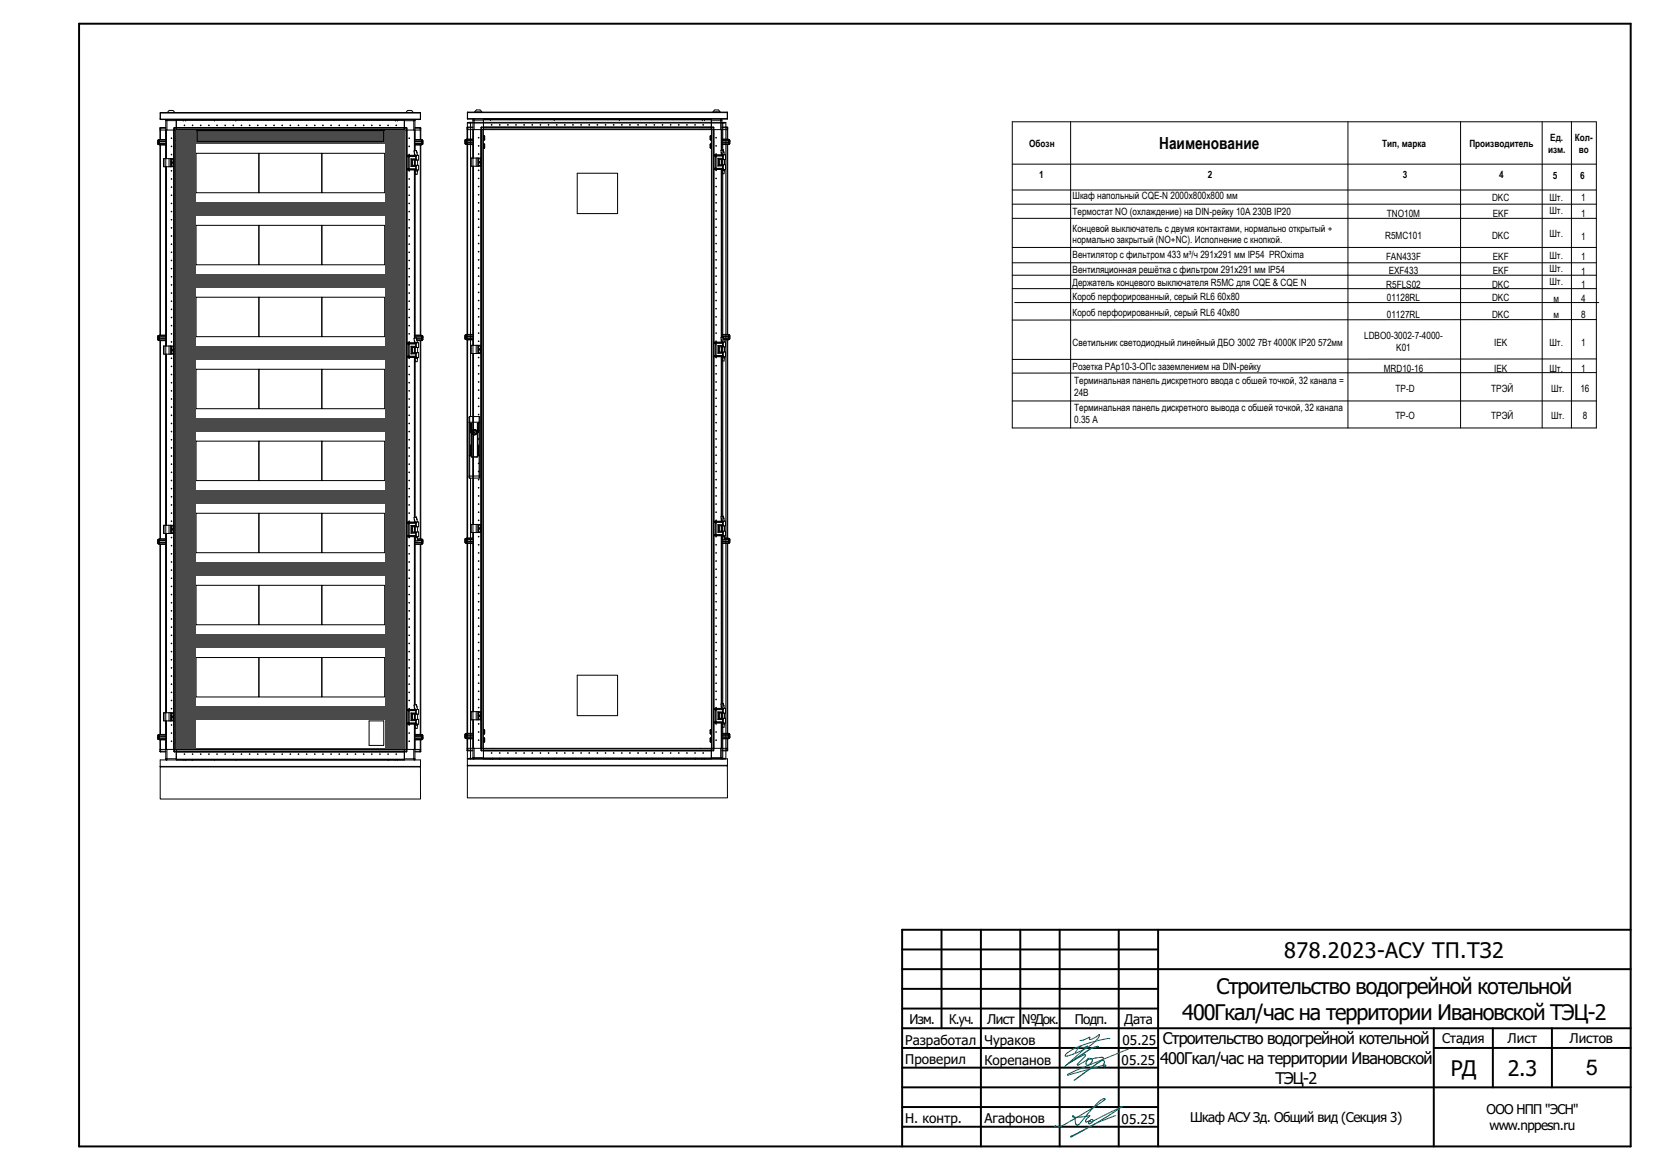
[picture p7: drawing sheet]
<svg xmlns="http://www.w3.org/2000/svg" width="420mm" height="297mm" viewBox="0 0 420 297" stroke-linecap="round" stroke-linejoin="round" font-family="sans-serif">
<defs><g id="words">
<g font-size="5.5">
<text x="326.1" y="243.2">878.2023-АСУ ТП.ТЗ2</text>
<text x="308.9" y="252.4">Строительство водогрейной котельной</text>
<text x="300.2" y="259">400Гкал/час на территории Ивановской ТЭЦ-2</text>
<text x="368.4" y="273.2">РД</text>
<text x="382.9" y="273.2">2.3</text>
<text x="402.7" y="273">5</text>
</g>
<text font-size="4.2" x="294.3" y="37.8">Наименование</text>
<g font-size="4.1">
<text x="295.3" y="265.1">Строительство водогрейной котельной</text>
<text x="294.6" y="270.1">400Гкал/час на территории Ивановской</text>
<text x="323.9" y="275.1">ТЭЦ-2</text>
</g>
<g font-size="3.4">
<text x="231" y="259.9">Изм.</text>
<text x="241" y="259.9">К.уч.</text>
<text x="250.7" y="259.9">Лист</text>
<text x="259.5" y="259.9">№Док.</text>
<text x="272.9" y="259.9">Подп.</text>
<text x="285.5" y="259.9">Дата</text>
<text x="229.9" y="265.3">Разработал</text>
<text x="250" y="265.2">Чураков</text>
<text x="285.1" y="265.3">05.25</text>
<text x="366.2" y="264.9">Стадия</text>
<text x="382.8" y="264.9">Лист</text>
<text x="398.6" y="264.9">Листов</text>
<text x="229.9" y="270.2">Проверил</text>
<text x="250" y="270.3">Корепанов</text>
<text x="284.8" y="270.3">05.25</text>
<text x="229.9" y="285">Н. контр.</text>
<text x="250" y="285.1">Агафонов</text>
<text x="284.8" y="285.3">05.25</text>
<text x="302.2" y="284.9">Шкаф АСУ Зд. Общий вид (Секция 3)</text>
<text x="377.5" y="282.8">ООО НПП &quot;ЭСН&quot;</text>
<text x="378.3" y="286.9">www.nppesn.ru</text>
</g>
<g font-size="2.5">
<text x="393.7" y="35.8">Ед.</text>
<text x="399.9" y="35.8">Кол-</text>
<text x="261.3" y="37.3">Обозн</text>
<text x="351" y="37.2">Тип, марка</text>
<text x="373.1" y="37.2">Производитель</text>
<text x="393.1" y="38.7">изм.</text>
<text x="400.9" y="38.7">во</text>
<text x="263.8" y="45.3">1</text>
<text x="306.7" y="45.3">2</text>
<text x="356.3" y="45.3">3</text>
<text x="380.7" y="45.3">4</text>
<text x="394.3" y="45.4">5</text>
<text x="401.3" y="45.4">6</text>
<text x="272.4" y="50.6">Шкаф напольный CQE-N 2000x800x800 мм</text>
<text x="378.9" y="51">DKC</text>
<text x="393.5" y="51.1">Шт.</text>
<text x="401.5" y="51.1">1</text>
<text x="272.4" y="58.8">Концевой выключатель с двумя контактами, нормально открытый +</text>
<text x="272.4" y="54.5">Термостат NO (охлаждение) на DIN-рейку 10А 230В IP20</text>
<text x="352.2" y="55">TNO10M</text>
<text x="379.1" y="55">EKF</text>
<text x="393.5" y="54.2">Шт.</text>
<text x="401.5" y="55">1</text>
<text x="272.4" y="61.8">нормально закрытый (NO+NC). Исполнение с кнопкой.</text>
<text x="272.4" y="65.6">Вентилятор с фильтром 433 м³/ч 291x291 мм IP54 PROxima</text>
<text x="351.7" y="60.7">R5MC101</text>
<text x="378.9" y="60.7">DKC</text>
<text x="393.5" y="60">Шт.</text>
<text x="393.5" y="65.7">Шт.</text>
<text x="401.5" y="60.8">1</text>
<text x="272.4" y="69.2">Вентиляционная решётка с фильтром 291x291 мм IP54</text>
<text x="352" y="66.1">FAN433F</text>
<text x="352.7" y="69.7">EXF433</text>
<text x="379.1" y="66.1">EKF</text>
<text x="379.1" y="69.7">EKF</text>
<text x="393.5" y="69.1">Шт.</text>
<text x="401.5" y="69.7">1</text>
<text x="401.5" y="66.1">1</text>
<text x="272.4" y="72.6">Держатель концевого выключателя R5MC для CQE &amp; CQE N</text>
<text x="272.4" y="76.1">Короб перфорированный, серый RL6 60x80</text>
<text x="352" y="73">R5FLS02</text>
<text x="352.2" y="76.5">01128RL</text>
<text x="378.9" y="76.5">DKC</text>
<text x="378.9" y="73">DKC</text>
<text x="393.5" y="72.4">Шт.</text>
<text x="394.5" y="76.6">м</text>
<text x="401.5" y="76.6">4</text>
<text x="401.5" y="73.1">1</text>
<text x="272.4" y="80.3">Короб перфорированный, серый RL6 40x80</text>
<text x="352.2" y="80.7">01127RL</text>
<text x="378.9" y="80.7">DKC</text>
<text x="394.5" y="80.8">м</text>
<text x="401.5" y="80.8">8</text>
<text x="272.4" y="87.8">Светильник светодиодный линейный ДБО 3002 7Вт 4000К IP20 572мм</text>
<text x="346.4" y="86.1">LDBO0-3002-7-4000-</text>
<text x="354.6" y="89">K01</text>
<text x="379.4" y="87.8">IEK</text>
<text x="393.5" y="87.9">Шт.</text>
<text x="401.5" y="87.9">1</text>
<text x="272.4" y="94">Розетка РАр10-3-ОПс заземлением на DIN-рейку</text>
<text x="351.4" y="94.4">MRD10-16</text>
<text x="379.4" y="94.4">IEK</text>
<text x="393.5" y="94.5">Шт.</text>
<text x="401.5" y="94.5">1</text>
<text x="272.8" y="97.5">Терминальная панель дискретного ввода с обшей точкой, 32 канала =</text>
<text x="272.8" y="100.5">24В</text>
<text x="354.4" y="99.5">TP-D</text>
<text x="378.7" y="99.5">ТРЭЙ</text>
<text x="393.9" y="99.6">Шт.</text>
<text x="401.3" y="99.6">16</text>
<text x="272.8" y="107.4">0.35 А</text>
<text x="272.8" y="104.4">Терминальная панель дискретного вывода с обшей точкой, 32 канала</text>
<text x="354.3" y="106.3">TP-O</text>
<text x="378.7" y="106.3">ТРЭЙ</text>
<text x="393.9" y="106.4">Шт.</text>
<text x="401.9" y="106.4">8</text>
</g>
<text font-size="1.4" fill="#fff" x="19.8" y="291">GSPublisherVersion 0.56.100.100</text>
</g></defs>
<g fill="none" stroke="#000" stroke-width=".5">
<path d="M20.1 6h394v285h-394zM239.1 236v25M249.1 236v55M259.1 236v25M269.1 236v55M284.1 236v55M294.1 236v55M414.1 236h-185v55M229.1 246h185M229.1 256h65M229.1 241h65M229.1 251h65"/>
<path d="M229.1 261h185M229.1 266h65M229.1 276h185M229.1 271h65M364.1 261v30M364.1 266h50M379.1 261v15M394.1 261v15M229.1 286h65M229.1 281h65"/>
</g>
<g fill="none" stroke="#008080" stroke-width=".25">
<path d="M276.1 265.5a1.66 1.66 0 0 1-2 .1l-1.1 1.6M276.1 265.5l.1 .1M276.2 265.6l-5.7 5.1 6.1-4.2M276.6 266.5l-5.1 3.3 3.9-2.1 .2 .4-2.1 2.1 .4 .1 2.2-1.2-.3 .7a.44 .44 0 0 0 0 .5 .44 .44 0 0 0 .5 .1l.9-.8M277.1 268.7h.1M277.1 268.7h-.8l-.1 .2 3.5-.5 .5 .2-7.4 5.6 6.2-4.5 1.1-.5M277.1 268.7l.3 .3-.2 .6M277.2 269.6h.1M278.8 265.6l-2.2 .9M278.8 265.6h.1M278.9 265.6h.1M280.1 269.2h.1"/>
<path d="M281.8 263.7l-.1-.1a26.2 26.2 0 0 0-10.9 3.8l-.3 .7a14.5 14.5 0 0 0 8.4-4.7l.2-.8-2.1 1.3a.33 .33 0 0 1-.4-.2 .33 .33 0 0 1 .1-.4l-1.5 .7-1 .1M286.6 266.3l-13.5 5.5-2 1.1 9.3-2.5h.4l-.1 .3-.2 .1-.3-.3 .3-1-.4-.3M268 285.7h.1M271.9 288.5v.1M276.7 284.5h-.1M276.7 284.5l.1 .1a.33 .33 0 0 0-.4 .3 .33 .33 0 0 0 .4 .3l.7-.6a.33 .33 0 0 0-.1-.4 .33 .33 0 0 0-.5 .1 .33 .33 0 0 0 .1 .5l7.9-3.9-6.4 4.1-4.7 2.7-1.9 .9M276.7 283.2l-3 .4a1.08 1.08 0 0 1-1.3-.3 .66 .66 0 0 1 .6 .8l.1 .7a.57 .57 0 0 0 .2 .7 .57 .57 0 0 0 .8-.2l2.7-3.3 2.5-2.6a.92 .92 0 0 1 1.3-.3l-3.4 2.3-5.3 3.1a6.1 6.1 0 0 1-3.9 1.6v-.4M276.7 283.2h.1M276.7 283.2l-.3 .4a1.09 1.09 0 0 0-.6 1.2l.8-.3M283.3 283.2a49.1 49.1 0 0 0-10.4 4.8l-1 .5"/>
</g>
<path d="M27.7 16.8h384.8v193.6h-384.8z" fill-rule="evenodd" fill="#fff"/>
<g fill="none" stroke="#000" stroke-width=".25">
<path d="M118 35.9h.1M118.2 35.4v1.2M118.2 36.6h.1M118.2 35.4h.1M118.2 35.4l-.2 .2 .2 1M118.3 35.4v1.2M118.3 35.7h.1M118.3 36.2h.1M118.3 35.7v.5M118.3 36.2v.1M118.4 36.6l1.7 .1M118.4 36.6h1.7"/>
<path d="M118.4 35.4h1.7M118.4 35.7h1.7M118.4 35.8h1.7M118.4 36.3h1.7M118.4 36.2h1.7M118.6 32.4h.1M118.6 32.9v2.4M118.6 36.7v48.2M118.6 32.9h1.5M118.6 32.3v.1M118.7 30.1v.1M118.7 30.2h66"/>
<path d="M118.7 28.6h66M118.7 28.5v1.6M118.7 32.9v2.4M118.7 36.7v48.2M118.8 32.2l-.2 .2M118.8 32.2l-.2 .7M118.8 32.2h1.3M120.1 32.4h-1.3v.5M120.1 32.9v100.2h2l-.6 .3v1.5l.6 .3h-2.4M120.1 35.3h-1.7v1.3M120.2 30.3h.1M120.3 30.2l-.2 .3 .1-.2"/>
<path d="M120.4 30.2v2.7M120.6 28.4v.1M121.5 34.9l.1 .1zM121.5 37l.1 .1zM121.5 39l.1 .2zM121.6 39.1h.1M121.6 35h.1M121.6 37h.1M122.1 32.9v157.1M122.1 32.4v158M122.1 32.4h59.2M122.3 32.2v158.4"/>
<path d="M122.3 32.2h58.8M122.3 32.2l-.2 .2M122.3 28.4a1.01 1.01 0 0 0-1.7 0M122.3 28.4v.1M122.6 32.9v157.1M122.7 32.9v157.1M122.7 37.6h.1M122.7 35.5h.1M122.8 30.4h57.8M122.8 32.9h62M122.8 30.3h57.8M122.8 32.4v.5h-2.6v7.2v-7.2h-.1"/>
<path d="M122.8 30.5h-2.7v2.4M122.8 30.2v2.6h57.8M122.8 34.5v1M122.8 36.5v1.1M122.8 37.6h.2M122.8 35.5h.2M122.8 36.5l-.1 .1M122.8 34.5h-.1M122.8 36.5h.2M122.8 34.5h.2M123 34.5v1M123 36.5v1.1"/>
<path d="M123 37.6h.1M124.5 30.4h.1M124.8 31.6l.1 .2zM124.8 31.7h.1M126.9 31.7h.1M129 31.7h.1M131 31.6l.1 .2zM131 31.7h.1M133.1 31.7h.1M135.2 31.7h.1M137.2 31.6l.1 .2zM137.2 31.7h.1"/>
<path d="M139.3 31.7h.1M140.7 30.4h.1M141.4 31.7h.1M143.4 31.7h.1M145.5 31.7h.1M147.5 31.6l.1 .2zM147.6 31.7h.1M149.6 31.7h.1M151.7 31.7h.1M153.7 31.6l.1 .2zM153.8 31.7h.1M155.8 31.7h.1"/>
<path d="M157.3 30.4h.1M157.9 31.7h.1M159.9 31.6l.1 .2zM160 31.7h.1M162 31.7h.1M164 31.6l.2 .2zM164.1 31.7h.1M166.2 31.7h.1M168.2 31.7h.1M170.2 31.6l.2 .2zM170.3 31.7h.1M172.4 31.7h.1"/>
<path d="M174.4 31.7h.1M176.4 31.6l.2 .2zM176.5 31.7h.1M178.3 30.4h.1M178.6 31.7h.1M178.9 30.4h.1M180.4 34.5v1M180.4 36.6v1M180.4 36.5v1.1M180.4 36.5v.1M180.4 34.5h.1M180.4 37.6h.2"/>
<path d="M180.4 35.5h.2M180.4 36.5h.2M180.4 34.5h.2M180.6 34.5v1M180.6 36.5v1.1M180.6 36.5l.1 .1M180.6 34.5h.1M180.6 30.2v2.7M180.6 30.5h2.7M180.7 37.6h-.1M180.7 35.5h-.1M180.7 32.9v157.1"/>
<path d="M180.8 32.9v157.1M181.1 28.4v.1M181.1 32.2l.2 .2M181.1 32.2v158.2h-58.3M181.2 39.3h3v1.2h-1.6M181.2 39.4l.1 .1M181.3 39.6h.1M181.3 39.5v.1M181.3 39.6v3.1M181.3 32.4l-.1 7M181.3 39.6h.4M181.7 39.4v.1"/>
<path d="M181.7 39.5v.1M181.7 39.4h-.5M181.7 39.4h.1M181.7 39.3v.1M181.7 39.5l.1 .1M181.7 39.5h.1M181.7 39.5h-.5M181.7 39.6h.1M181.7 39.6v3.1M181.8 39l.1 .2zM181.8 39.3v.1M181.8 39.4v.1"/>
<path d="M181.8 39.5h1.8M181.8 39.6v3.1M181.8 39.4h1.8l-.1 .2M181.8 39.6h1.7M181.8 39.6h.1M181.8 39.5v.1M181.9 39.1h.1M181.9 35h.1M181.9 37h.1M182.8 28.4a.99 .99 0 0 0-1.7 0M182.8 28.4v.1M183.1 30.3h.1"/>
<path d="M183.1 30.2h.1M183.1 30.2l.1 .1M183.1 32.9l.1 5.3zM183.2 38.7l.1 .6zM183.2 30.3l.1 .2M183.2 30.3h.1M183.2 38.7v.6M183.3 39.2v.1M183.3 35.7h1.7M183.3 35.8h1.7M183.3 35.4h1.7v.3M183.3 35.3l1.7 .1"/>
<path d="M183.3 36.6h1.7M183.3 36.3h1.7M183.3 36.2h1.7M183.3 30.5l-.3-.3v2.7M183.3 32.4h1.5M183.3 30.5v7.7M183.3 32.2h1.3M183.5 39.6v.6M183.6 39.3v1.2M183.7 38.1h.1M183.7 38.1l.1 .5M183.7 38l.1 .6"/>
<path d="M183.7 38.1l-.7 .1 .2 .5M183.8 38.6v.1M183.8 38.7l.2 .6M184.6 32.2l.2 .2M184.6 32.2v.7M184.7 32.9v2.4M184.7 36.7v48.2M184.7 30.2v-1.7h-66v1.7M184.7 28.5v1.6h-66M184.7 30.1h.1M184.7 30.1v.1M184.8 32.4h.1"/>
<path d="M184.8 36.7v48.2M184.8 32.4v2.9M185 35.7v1h-1.7M185 35.7h.1M185 36.2h.1M185.1 35.7v.5M185.1 36.2v.1M185.1 35.7h.1M185.1 35.4h.1M185.1 36.6h.1M185.1 35.4v1.2M185.2 35.4v1.2"/>
<path d="M185.2 35.4l.2 1-.2 .2M185.4 35.9h.1M119.5 40.1h2.6l-.6 .3v1.5l.6 .3h-2.6zM119.7 40.1v2.1M120.2 42.2v45.5M120.9 40.1v2.1M121.3 40.1v2.1M121.5 40.1v2.1M121.5 43.2l.1 .1zM121.5 45.2l.1 .2zM121.5 47.3l.1 .1zM121.5 49.4l.1 .1z"/>
<path d="M121.5 51.4l.1 .2zM121.5 53.5l.1 .1zM121.5 55.6l.1 .1zM121.5 57.6l.1 .1zM121.5 59.7l.1 .1zM121.5 41l.3 .1-.2 .3 .1-.3zM121.6 57.7h.1M121.6 59.8h.1M121.6 55.6h.1M121.6 53.6h.1M121.6 51.5h.1M121.6 47.4h.1"/>
<path d="M121.6 49.4h.1M121.6 43.2h.1M121.6 45.3h.1M122 40.3l.1 .5M122.1 40.2h.1M122.1 40.8h.1M122.1 41.5h.1M122.1 40.9h-.1l.1 .6M122.1 41.6h-.1v.4M181.2 42.9v44.1M181.3 42.8l-.1 .1M181.3 42.7v.1"/>
<path d="M181.3 42.7h.4M181.7 42.8v.1M181.7 42.9h-.5M181.7 42.9v.1M181.7 42.8h-.5M181.7 42.8l.1 .1M181.7 42.7v.1M181.8 55.6l.1 .1zM181.8 51.4l.1 .2zM181.8 45.2l.1 .2zM181.8 42.8h1.8M181.8 42.8l-.1 .1"/>
<path d="M181.8 43h-.6M181.8 42.7l-.1 .1M181.8 42.9v.1h1.8M181.8 42.7h1.7M181.8 42.8v.1M181.8 42.7v.1M181.9 57.7h.1M181.9 59.8h.1M181.9 55.6h.1M181.9 53.6h.1M181.9 51.5h.1M181.9 47.4h.1"/>
<path d="M181.9 43.2h.1M181.9 49.4h.1M181.9 45.3h.1M182.3 40.2h1.2M182.3 42.1h1.2M182.3 40.2v1.9M182.3 40.2l.2 .1M182.5 42h1.1M182.5 42l-.2 .1M182.6 40.5v1.3h1v.2M182.6 40.5v1.3M183.2 40.5v1.3"/>
<path d="M183.2 43v42.7M183.3 40.5v1.3M183.3 43v42.7M183.3 43.3h.7M183.3 43.3l.1 .8h.5l.1-.8M183.3 43v.3M183.5 42.1v.6M183.5 40.2l.1 .1h-1.1v1.7M183.5 42.7l.1 .2h-1.8M183.6 41.8h.6v1.2h-.6M183.6 42v1M183.6 42l-.1 .1"/>
<path d="M184 40.5v1.3M184 43v.3M121.5 61.8l.1 .1zM121.5 63.8l.1 .2zM121.5 65.9l.1 .1zM121.5 68l.1 .1zM121.5 70l.1 .2zM121.5 72.1l.1 .1zM121.5 74.2l.1 .1zM121.5 76.2l.1 .2zM121.5 78.3l.1 .1zM121.6 78.4h.1"/>
<path d="M121.6 74.2h.1M121.6 76.3h.1M121.6 72.2h.1M121.6 70.1h.1M121.6 68h.1M121.6 66h.1M121.6 61.8h.1M121.6 63.9h.1M181.8 78.3l.1 .1zM181.8 68l.1 .1zM181.8 61.8l.1 .1zM181.9 78.4h.1"/>
<path d="M181.9 74.2h.1M181.9 76.3h.1M181.9 72.2h.1M181.9 70.1h.1M181.9 68h.1M181.9 66h.1M181.9 61.8h.1M181.9 63.9h.1M118 85.5h.1M118 85.7h.1M118.1 85.1v1M118.1 86.1l.1 .1"/>
<path d="M118.2 85v1.2M118.2 86.2h.1M118.2 85l-.1 .1M118.2 85h.1M118.3 85v1.2M118.3 85.3v.1M118.3 85.4h1.8M118.3 85.4v.4M118.3 85.8v.1M118.4 85.9v.3h1.7M118.4 86.2l1.7 .1M118.4 85h1.7"/>
<path d="M118.4 85.3h1.7M118.4 85.9h1.7M118.6 86.3v50.3M118.7 86.3v50.3M119.5 87.7h2.6l-.6 .2v1.5l.6 .3h-2.6zM119.7 87.7v2M120.1 85.8h-1.8M120.1 84.9h-1.7v1M120.2 97.6h.1M120.2 81.1h.1M120.2 89.7v43.4M120.9 87.7v2"/>
<path d="M121.3 87.7v2M121.5 87.7v2M121.5 80.4l.1 .1zM121.5 82.4l.1 .2zM121.5 84.5l.1 .1zM121.5 86.6l.1 .1zM121.5 90.7l.1 .1zM121.5 92.8l.1 .1zM121.5 94.8l.1 .2zM121.5 96.9l.1 .1zM121.5 99l.1 .1zM121.5 88.4l.3 .3-.3 .2"/>
<path d="M121.5 88.5l.2 .2-.2 .2M121.6 97h.1M121.6 99h.1M121.6 94.9h.1M121.6 86.6h.1M121.6 92.8h.1M121.6 90.8h.1M121.6 82.5h.1M121.6 84.6h.1M121.6 80.4h.1M122 87.8l.1 .6-.1 .5 .1 .1M122.1 87.8h.1"/>
<path d="M122.1 89.1h.1M122.1 89.1l-.1 .5M181.2 86.8h3v1.2h-1.6M181.2 87h.1M181.2 90.4v42M181.3 87.1h.1M181.3 87v.1M181.3 90.4h-.1M181.3 87.1v3.1M181.3 90.2v.2M181.3 90.2h.4M181.3 87.1h.4"/>
<path d="M181.7 87h.1M181.7 90.4h-.5M181.7 87h-.5M181.7 87v.1M181.7 86.8v.2M181.7 90.4v.2M181.7 90.4h.1M181.7 87l.1 .1M181.7 90.2h.1M181.7 87.1h.1M181.7 87.1v3.1M181.7 90.2v.2"/>
<path d="M181.8 94.8l.1 .2zM181.8 90.7l.1 .1zM181.8 84.5l.1 .1zM181.8 86.8v.2M181.8 90.4h1.8M181.8 87h.1M181.8 90.4h-.1M181.8 90.6h-.6M181.8 87h1.8M181.8 87.1v3.1M181.8 87h1.8l-.1 .1M181.8 90.2h1.7"/>
<path d="M181.8 87.1h1.7M181.8 87.1h.1M181.8 90.2h.1M181.8 90.2v.2M181.8 87v.1M181.8 90.2l-.1 .2M181.9 97h.1M181.9 99h.1M181.9 94.9h.1M181.9 86.6h.1M181.9 92.8h.1M181.9 90.8h.1"/>
<path d="M181.9 82.5h.1M181.9 84.6h.1M181.9 80.4h.1M182.3 87.7v2M182.3 87.7l.2 .2M182.3 87.7h1.2M182.3 89.7h1.2M182.5 89.5l-.2 .2M182.5 89.5h1.1M182.6 88v1.4M182.6 88v1.4h1v.1M183.2 86.2l.1 .6z"/>
<path d="M183.2 81.1h.1M183.2 97.6h.1M183.2 86.2v.6M183.2 88v1.4M183.2 90.6v40.6M183.3 86.8h.1M183.3 88v1.4M183.3 90.6v40.5M183.3 85.3h1.7M183.3 85h1.7v.3M183.3 84.9l1.7 .1M183.3 90.8h.7"/>
<path d="M183.3 90.8l.1 .8h.5l.1-.8M183.3 90.6v.2M183.5 87.7l.1 .2h-1.1v1.6M183.5 90.2l.1 .2-1.8 .2h1.8M183.5 87.1v.6M183.5 89.7v.5M183.6 89.5l-.1 .2M183.6 89.4h.6v1.2h-.6M183.6 86.8v1.2M183.6 89.5v1.1M183.7 85.6h.1M183.7 85.6l.1 .6"/>
<path d="M183.7 85.6l-.7 .1 .2 .5M183.7 85.8h1.4M183.7 85.9h1.3M183.8 86.2h1.2M183.8 86.2l.2 .6M184 88v1.4M184 90.6v.2M184.7 86.3v50.3M184.8 86.3v50.3M185 85.3v1h-1.2M185.1 85.4v.4M185.1 85.8v.1"/>
<path d="M185.1 85.4h-1.8M185.1 85.3v.1M185.1 85h.1M185.1 86.2h.1M185.1 85v1.2M185.2 85v1.2M185.2 85h.1M185.2 85v.1M185.2 85.1v1M185.2 86.1v.1M185.4 85.5h.1M120.2 114.1h.1"/>
<path d="M121.5 101l.1 .2zM121.5 103.1l.1 .1zM121.5 105.2l.1 .1zM121.5 107.2l.1 .2zM121.5 109.3l.1 .1zM121.5 111.4l.1 .1zM121.5 113.4l.1 .1zM121.5 115.5l.1 .1zM121.5 117.6l.1 .1zM121.5 119.6l.1 .1zM121.6 117.6h.1M121.6 119.7h.1"/>
<path d="M121.6 113.5h.1M121.6 115.6h.1M121.6 111.4h.1M121.6 109.4h.1M121.6 105.2h.1M121.6 107.3h.1M121.6 101.1h.1M121.6 103.2h.1M181.8 117.6l.1 .1zM181.8 107.2l.1 .2zM181.8 101l.1 .2zM181.9 117.6h.1"/>
<path d="M181.9 119.7h.1M181.9 113.5h.1M181.9 115.6h.1M181.9 111.4h.1M181.9 109.4h.1M181.9 105.2h.1M181.9 101.1h.1M181.9 107.3h.1M181.9 103.2h.1M183.2 114.1h.1M118 137.3v.1M118.2 136.7v1.1"/>
<path d="M118.2 137.8h.1M118.2 136.7h.1M118.2 136.7l-.2 .9 .2 .2M118.3 136.7v1.1M118.3 137h.1M118.3 137.5h.1M118.3 137v.5M118.4 137.8l1.7 .2M118.4 137.8h1.7M118.4 136.7h1.7M118.4 137h1.7M118.4 137.6h1.7"/>
<path d="M118.4 137.5h1.7M118.6 138v48.2M118.7 138v48.2M119.7 133.1h-.2l.2 2.1M119.7 135.2v-2.1h.4v47.5h2l-.6 .3v1.5l.6 .2-2.4 .1M120.1 136.6h-1.7v1.2M120.2 135.2v45.4M120.9 133.1v2.1M121.3 133.1v2.1M121.5 133.1v2.1M121.5 121.7l.1 .1zM121.5 123.8l.1 .1z"/>
<path d="M121.5 125.8l.1 .1zM121.5 127.9l.1 .1zM121.5 130l.1 .1zM121.5 132l.1 .2zM121.5 136.2l.1 .1zM121.5 138.2l.1 .2zM121.5 134l.2 .2M121.5 133.9l.3 .3M121.6 136.2h.1M121.6 138.3h.1M121.6 132.1h.1M121.6 125.9h.1"/>
<path d="M121.6 130h.1M121.6 128h.1M121.6 121.8h.1M121.6 123.8h.1M121.7 134.2l-.2 .2M121.8 134.2l-.3 .2M122 133.3l.1 .6-.1 .5h.1M122.1 134.6l-.1 .5M122.1 133.3h.1M122.1 134.6h.1M181.2 132.3h3v1.2h-1.6M181.2 136h.6"/>
<path d="M181.2 132.4l.1 .1M181.2 135.9v44.1M181.3 132.6h.1M181.3 132.5v.1M181.3 135.8l-.1 .1M181.3 132.6v3.1M181.3 135.7v.1M181.3 135.7h.4M181.3 132.6h.4M181.7 132.4v.1M181.7 132.4h.1M181.7 132.5v.1"/>
<path d="M181.7 135.9h-.5M181.7 135.8v.1M181.7 132.4h-.5M181.7 132.3v.1M181.7 135.9v.1M181.7 132.5l.1 .1M181.7 135.8l.1 .1M181.7 132.5h.1M181.7 135.8h-.5M181.7 132.5h-.5M181.7 135.7h.1M181.7 132.6h.1"/>
<path d="M181.7 135.7v.1M181.7 132.6v3.1M181.8 130l.1 .1zM181.8 123.8l.1 .1zM181.8 132.3v.1M181.8 132.4v.1M181.8 135.8l-.1 .1M181.8 135.8h1.8M181.8 132.5h1.8M181.8 135.8v.1M181.8 135.7v.1M181.8 132.5v.1"/>
<path d="M181.8 132.6v3.1M181.8 135.9l1.8 .1M181.8 132.4h1.8l-.1 .2M181.8 135.7l-.1 .1M181.8 135.7h1.7M181.8 132.6h1.7M181.8 132.6h.1M181.8 135.7h.1M181.9 136.2h.1M181.9 138.3h.1M181.9 125.9h.1M181.9 132.1h.1"/>
<path d="M181.9 130h.1M181.9 121.8h.1M181.9 128h.1M181.9 123.8h.1M182.3 133.2l.2 .1M182.3 133.2v1.9M182.3 133.2h1.2M182.3 135.1h1.2M182.5 135l-.2 .1M182.5 135h1.1M182.6 133.5v1.3h1v.2M182.6 133.5v1.3"/>
<path d="M183.2 131.7l.1 .6zM183.2 131.7v.6M183.2 133.5v1.3M183.2 136v42.7M183.3 132.2v.1M183.3 133.5v1.3M183.3 136v42.7M183.3 137h.1M183.3 137.8h1.7M183.3 136.7h.1M183.3 137.6h1.7M183.3 137.5h1.7"/>
<path d="M183.3 136.6h.1M183.3 136.3h.7M183.3 136v.3M183.3 136.3l.1 .8M183.4 137.1h.5M183.5 133.2l.1 .1h-1.1v1.7M183.5 135.7l.1 .2h-1.8M183.5 132.6v.6M183.5 135.1v.6M183.6 135l-.1 .1M183.6 134.8h.6v1.2h-.6M183.6 132.3v1.2"/>
<path d="M183.6 135v1M183.7 131.1h.1M183.7 131.1l.1 .5M183.7 131.1l-.7 .1 .2 .5M183.8 131.6l.2 .7M183.9 137h1.1M183.9 136.7h1.1v.3h-1.1M183.9 136.6l1.1 .1M184 133.5v1.3M184 136v.3M184 136.3l-.1 .8M184.7 138v48.2"/>
<path d="M184.8 138v48.2M185 137h.1M185 137.5h.1M185 137v1h-1.7M185.1 137v.5M185.1 137.5h.1M185.1 137h.1M185.1 136.7h.1M185.1 137.8h.1M185.1 136.7v1.1M185.2 136.7v1.1M185.2 136.7l.2 .2-.2 .9"/>
<path d="M185.4 137.2h.1M120.2 150.1h.1M121.5 140.3l.1 .1zM121.5 142.4l.1 .1zM121.5 144.4l.1 .2zM121.5 146.5l.1 .1zM121.5 148.6l.1 .1zM121.5 150.6l.1 .2zM121.5 152.7l.1 .1zM121.5 154.8l.1 .1zM121.5 156.8l.1 .1zM121.5 158.9l.1 .1z"/>
<path d="M121.6 156.9h.1M121.6 159h.1M121.6 154.8h.1M121.6 152.8h.1M121.6 150.7h.1M121.6 148.6h.1M121.6 144.5h.1M121.6 140.4h.1M121.6 146.5h.1M121.6 142.4h.1M181.8 156.8l.1 .1zM181.8 146.5l.1 .1z"/>
<path d="M181.8 140.3l.1 .1zM181.9 156.9h.1M181.9 159h.1M181.9 154.8h.1M181.9 152.8h.1M181.9 150.7h.1M181.9 148.6h.1M181.9 144.5h.1M181.9 140.4h.1M181.9 146.5h.1M181.9 142.4h.1M183.2 150.1h.1"/>
<path d="M120.2 166.6h.1M121.5 161l.1 .1zM121.5 163l.1 .1zM121.5 165.1l.1 .1zM121.5 167.2l.1 .1zM121.5 169.2l.1 .1zM121.5 171.3l.1 .1zM121.5 173.4l.1 .1zM121.5 175.4l.1 .1zM121.5 177.5l.1 .1zM121.5 179.6l.1 .1zM121.6 179.6h.1"/>
<path d="M121.6 175.5h.1M121.6 177.6h.1M121.6 173.4h.1M121.6 165.2h.1M121.6 171.4h.1M121.6 169.3h.1M121.6 167.2h.1M121.6 161h.1M121.6 163.1h.1M181.2 179.8h3v1.2h-1.6M181.2 180h.1M181.7 180h.1"/>
<path d="M181.7 180h-.5M181.7 179.8v.2M181.8 179.6l.1 .1zM181.8 173.4l.1 .1zM181.8 169.2l.1 .1zM181.8 163l.1 .1zM181.8 179.8v.2M181.8 180h1.8l-.1 .1M181.8 180h.1M181.9 179.6h.1M181.9 175.5h.1M181.9 177.6h.1"/>
<path d="M181.9 173.4h.1M181.9 165.2h.1M181.9 171.4h.1M181.9 169.3h.1M181.9 161h.1M181.9 167.2h.1M181.9 163.1h.1M183.2 179.2l.1 .6zM183.2 179.2v.6M183.2 166.6h.1M183.3 179.7v.1M183.6 179.8v1.2"/>
<path d="M183.7 178.6h.1M183.7 178.6l.1 .6M183.7 178.6l-.7 .1 .2 .5M183.8 179.2l.2 .6M118 186.8h.1M118 186.9v.1M118.1 186.3v1.1M118.1 187.4h.1M118.2 186.3v1.1M118.2 187.4h.1M118.2 186.3h-.1M118.2 186.3h.1"/>
<path d="M118.3 186.3v1.1M118.3 186.6h.1M118.3 186.6h1.8M118.3 186.6v.5M118.3 187.1h.1M118.4 187.4l1.7 .1M118.4 187.4h1.7M118.4 186.3h1.7M118.4 186.6h1.7M118.4 187.1h1.7M118.6 190.4v.1M118.6 187.5v2.9"/>
<path d="M118.6 190.4l.2 .2M118.6 190.4h1.5M118.6 190h66.2M118.7 194.3l.1 .1M118.7 194.3v8.2h66v-8.2M118.7 192.6h66v1.7h-66zM118.7 187.5v2.5M118.8 194.4h65.8M118.8 190v.6M118.8 190.6h1.3M119.7 182.7v-2.1h.4v11.7M119.7 180.6h-.2l.2 2.1"/>
<path d="M120.1 192.3l.1 .3M120.1 187.1h-1.8M120.1 186.2h-1.7v1.2M120.1 192.3h2.7M120.2 192.6h.1M120.2 183.3h.1M120.2 182.7v7.3M120.4 190v2.6l-.3-.3M120.9 180.6v2.1M121.3 180.6v2.1M121.5 180.6v2.1M121.5 183.7l.1 .1z"/>
<path d="M121.5 185.8l.1 .1zM121.5 187.8l.1 .1zM121.5 181.5l.2 .2M121.5 181.5l.3 .2M121.6 187.9h.1M121.6 183.8h.1M121.6 185.8h.1M121.7 181.7l-.2 .2M121.8 181.7l-.3 .2M122 180.8l.1 .5M122.1 182h.1M122.1 181.3h.1"/>
<path d="M122.1 180.8h.1M122.1 181.4l-.1 .1 .1 .5M122.1 182.1l-.1 .1v.4M122.1 190.4l.2 .2M122.3 190.6h.5M122.7 188.3l.1 .1M122.7 186.3h.1M122.8 190.6h57.8h-57.8M122.8 190v.4h-.7M122.8 185.2v1.1M122.8 187.3v1.1M122.8 188.4h.2"/>
<path d="M122.8 187.3l-.1 .1M122.8 185.2l-.1 .1M122.8 187.3h.2M122.8 185.2h.2M123 185.2v1.1M123 187.3v1.1M123 188.4h.1M123 186.3h-.2M124.5 192.5h.1M124.8 191.1l.1 .1zM124.8 191.1h.1M125 192.5h.1"/>
<path d="M125.1 192.5h.1M126.8 192.5h.1M126.9 191.1h.1M126.9 192.5h.1M129 191.1h.1M131 191.1l.1 .1zM131 191.1h.1M133.1 191.1h.1M135.2 191.1h.1M137.2 191.1l.1 .1zM137.2 191.1h.1M139.3 191.1h.1"/>
<path d="M140.7 192.5h.1M141.4 191.1h.1M143.4 191.1h.1M145.5 191.1h.1M147.5 191.1l.1 .1zM147.6 191.1h.1M149.6 191.1h.1M151.7 191.1h.1M153.7 191.1l.1 .1zM153.8 191.1h.1M155.8 191.1h.1M157.3 192.5h.1"/>
<path d="M157.9 191.1h.1M159.9 191.1l.1 .1zM160 191.1h.1M162 191.1h.1M164 191.1l.2 .1zM164.1 191.1h.1M166.2 191.1h.1M168.2 191.1h.1M170.2 191.1l.2 .1zM170.3 191.1h.1M172.4 191.1h.1M174.4 191.1h.1"/>
<path d="M176.4 191.1l.2 .1zM176.5 192.5h.1M176.5 191.1h.1M176.6 192.5h.1M178.3 192.5h.1M178.6 191.1h.1M178.9 192.5h.1M180.4 185.3v1M180.4 187.3v1.1M180.4 185.2v1.1M180.4 187.3h.1M180.4 185.2v.1"/>
<path d="M180.4 188.4h.2M180.4 186.3h.2M180.4 187.3h.2M180.4 185.2h.2M180.6 185.2v1.1M180.6 187.3v1.1M180.6 187.3l.1 .1M180.6 185.2l.1 .1M180.6 190.1h-57.8v2.5M180.6 190v2.4h2.4v-2.4M180.7 188.3l-.1 .1M180.7 186.3h-.1"/>
<path d="M181.1 190.6h-.5v1.9h-57.8h57.8v.1M181.2 183.4h.5M181.2 183.5h.6M181.2 183.4l.1 7-.2 .2M181.3 180.1h.1M181.3 190.4l-.2 .2M181.3 180v.1M181.3 183.2h.1M181.3 183.4h-.1M181.3 180.1v3.2M181.3 183.2v.2M181.3 183.2h.4"/>
<path d="M181.3 180.1v3.1M181.3 180.1h.4M181.7 180v.1M181.7 183.4h.1M181.7 183.4v.1M181.7 180l.1 .1M181.7 183.4h-.5M181.7 183.2h.1M181.7 180.1h.1M181.7 183.2v.2M181.7 180.1v3.1M181.8 185.8l.1 .1z"/>
<path d="M181.8 180h1.8M181.8 183.4h-.1M181.8 180.1v3.1M181.8 183.4v.1h1.8M181.8 183.2l-.1 .2M181.8 183.2h1.7M181.8 180.1h1.7M181.8 180.1h.1M181.8 183.2h.1M181.8 183.4h.1M181.8 183.2v.2M181.8 180v.1"/>
<path d="M181.9 187.9h.1M181.9 183.8h.1M181.9 185.8h.1M182.3 180.7v2M182.3 182.7h1.2M182.3 180.7h1.2M182.3 180.7l.2 .2M182.5 182.5l-.2 .2M182.6 181v1.3M183.2 192.6h.1M183.2 181v1.3M183.2 183.5v6.5"/>
<path d="M183.3 192.6v-.2l-.2 .2M183.3 183.5v8.9h-.3v.2M183.3 181v1.3M183.3 186.3h1.7v.3h-1.7M183.3 186.2l1.7 .1M183.3 187.4h1.7M183.3 187.1h1.8M183.3 190.6h1.3M183.3 187.1h1.7M183.3 183.8h.7M183.3 183.5v.3M183.5 180.7l.1 .2h-1.1v1.6h1.1v-.2h-1v-1.3"/>
<path d="M183.5 183.2l.1 .2h-1.8M183.5 182.7l.1-.2v1M183.5 180.1v.6M183.5 182.7v.5M183.6 183.4h-1.8M183.6 182.3h.6v1.2h-.6M184 181v1.3M184 183.5v.3M184 183.8l-.1 .8h-.5l-.1-.8M184.6 190v.4h-1.3M184.7 187.5v2.5M184.7 194.4h-.1"/>
<path d="M184.7 194.3v.1M184.8 190.4h.1M184.8 190.4l-.1 .1M184.8 187.5v2.9l-.2 .2M184.8 190.4l-.2 .2M185 186.6v.9h-1.7M185.1 186.6h-1.8M185.1 186.6v.5M185.1 187.1h.1M185.1 186.6h.1M185.1 186.3h.1M185.1 187.4h.1"/>
<path d="M185.1 186.3v1.1M185.2 186.3v1.1M185.2 186.3h.1M185.2 187.4h.1M185.4 186.9v.1"/>
<circle cx="126.9" cy="31.7" r=".08"/>
<circle cx="129" cy="31.7" r=".08"/>
<circle cx="133.1" cy="31.7" r=".08"/>
<circle cx="135.2" cy="31.7" r=".08"/>
<circle cx="139.3" cy="31.7" r=".08"/>
<circle cx="141.4" cy="31.7" r=".08"/>
<circle cx="143.4" cy="31.7" r=".08"/>
<circle cx="145.5" cy="31.7" r=".08"/>
<circle cx="149.6" cy="31.7" r=".08"/>
<circle cx="151.7" cy="31.7" r=".08"/>
<circle cx="155.8" cy="31.7" r=".08"/>
<circle cx="157.9" cy="31.7" r=".08"/>
<circle cx="162" cy="31.7" r=".08"/>
<circle cx="166.2" cy="31.7" r=".08"/>
<circle cx="168.2" cy="31.7" r=".08"/>
<circle cx="172.4" cy="31.7" r=".08"/>
<circle cx="174.4" cy="31.7" r=".08"/>
<circle cx="178.6" cy="31.7" r=".08"/>
<circle cx="181.8" cy="35" r=".08"/>
<circle cx="181.8" cy="37" r=".08"/>
<circle cx="181.8" cy="59.8" r=".08"/>
<circle cx="181.8" cy="43.2" r=".08"/>
<circle cx="181.8" cy="53.6" r=".08"/>
<circle cx="181.8" cy="49.4" r=".08"/>
<circle cx="181.8" cy="47.4" r=".08"/>
<circle cx="181.8" cy="57.7" r=".08"/>
<circle cx="181.8" cy="66" r=".08"/>
<circle cx="181.8" cy="70.1" r=".08"/>
<circle cx="181.8" cy="63.9" r=".08"/>
<circle cx="181.8" cy="76.3" r=".08"/>
<circle cx="181.8" cy="74.2" r=".08"/>
<circle cx="181.8" cy="72.2" r=".08"/>
<circle cx="181.8" cy="97" r=".08"/>
<circle cx="181.8" cy="82.5" r=".08"/>
<circle cx="181.8" cy="80.4" r=".08"/>
<circle cx="181.8" cy="92.8" r=".08"/>
<circle cx="181.8" cy="86.6" r=".08"/>
<circle cx="181.8" cy="99" r=".08"/>
<circle cx="181.8" cy="111.4" r=".08"/>
<circle cx="181.8" cy="115.6" r=".08"/>
<circle cx="181.8" cy="113.5" r=".08"/>
<circle cx="181.8" cy="109.4" r=".08"/>
<circle cx="181.8" cy="119.7" r=".08"/>
<circle cx="181.8" cy="105.2" r=".08"/>
<circle cx="181.8" cy="103.2" r=".08"/>
<circle cx="181.8" cy="121.8" r=".08"/>
<circle cx="181.8" cy="138.3" r=".08"/>
<circle cx="181.8" cy="128" r=".08"/>
<circle cx="181.8" cy="125.9" r=".08"/>
<circle cx="181.8" cy="136.2" r=".08"/>
<circle cx="181.8" cy="132.1" r=".08"/>
<circle cx="181.8" cy="148.6" r=".08"/>
<circle cx="181.8" cy="159" r=".08"/>
<circle cx="181.8" cy="144.5" r=".08"/>
<circle cx="181.8" cy="154.8" r=".08"/>
<circle cx="181.8" cy="152.8" r=".08"/>
<circle cx="181.8" cy="150.7" r=".08"/>
<circle cx="181.8" cy="142.4" r=".08"/>
<circle cx="181.8" cy="165.2" r=".08"/>
<circle cx="181.8" cy="171.4" r=".08"/>
<circle cx="181.8" cy="167.2" r=".08"/>
<circle cx="181.8" cy="177.6" r=".08"/>
<circle cx="181.8" cy="175.5" r=".08"/>
<circle cx="181.8" cy="161" r=".08"/>
<circle cx="126.9" cy="191.1" r=".08"/>
<circle cx="129" cy="191.1" r=".08"/>
<circle cx="133.1" cy="191.1" r=".08"/>
<circle cx="135.2" cy="191.1" r=".08"/>
<circle cx="139.3" cy="191.1" r=".08"/>
<circle cx="141.4" cy="191.1" r=".08"/>
<circle cx="143.4" cy="191.1" r=".08"/>
<circle cx="145.5" cy="191.1" r=".08"/>
<circle cx="149.6" cy="191.1" r=".08"/>
<circle cx="151.7" cy="191.1" r=".08"/>
<circle cx="155.8" cy="191.1" r=".08"/>
<circle cx="157.9" cy="191.1" r=".08"/>
<circle cx="162" cy="191.1" r=".08"/>
<circle cx="166.2" cy="191.1" r=".08"/>
<circle cx="168.2" cy="191.1" r=".08"/>
<circle cx="172.4" cy="191.1" r=".08"/>
<circle cx="174.4" cy="191.1" r=".08"/>
<circle cx="178.6" cy="191.1" r=".08"/>
<circle cx="181.8" cy="187.9" r=".08"/>
<circle cx="181.8" cy="183.8" r=".08"/>
</g>
<g fill="#4a4a4a">
<path d="M49.7 33.1h48v3.4h-48z"/>
<path d="M49.7 51.4h48v3.3h-48z"/>
<path d="M49.7 69.7h48v3.3h-48z"/>
<path d="M49.7 88h48v3.3h-48z"/>
<path d="M49.7 106.2h48v3.3h-48z"/>
<path d="M49.7 124.5h48v3.3h-48z"/>
<path d="M49.7 142.8h48v3.3h-48z"/>
<path d="M49.7 161.1h48v3.3h-48z"/>
<path d="M49.7 179.4h48v3.3h-48z"/>
</g>
<path d="M93.8 183h3.6v6.2h-3.6z" fill="#fff"/>
<g fill="none" stroke="#000" stroke-width=".25">
<path d="M40 36v.1M40.2 35.6v1.1M40.2 35.6l-.2 .9 .2 .2M40.2 36.7h.1M40.2 35.6h.1M40.3 35.6v1.1M40.3 35.8v.1M40.3 35.9v.5M40.3 36.4h.1M40.3 35.9h.1M40.4 36.4h1.7M40.4 36.3h1.7"/>
<path d="M40.4 36.7l1.7 .1M40.4 36.7h1.7M40.4 35.6h1.7M40.4 35.8h1.7M40.4 35.9h1.7M40.6 33h1.5M40.6 33v2.4M40.6 36.8v48.3M40.7 30.3h66M40.7 28.6l66 .1M40.7 36.8v48.3M40.8 32.4l-.2 .6"/>
<path d="M40.8 32.4h1.3M40.8 32.4h-.2M42.1 32.5h-1.3l-.1 2.9M42.1 35.4h-1.7v1.3M42.1 33v100.3h2M42.2 30.4h.1M42.3 30.3l-.2 .3v-.2M42.4 30.3v2.7M42.6 28.5v.1M43 28h.4a.72 .72 0 0 1 .9 .5M43 28l-.4 .5M43.5 35l.1 .1z"/>
<path d="M43.5 37.1l.1 .1zM43.5 39.2l.1 .1zM43.6 39.2h.1M43.6 35.1h.1M43.6 37.2h.1M44.1 32.5v158.2M44.1 32.5h.7v.5h-.5M44.3 33v157.2M44.3 32.4h58.9M44.3 33h-2.1v7.3v-7.3h-.1M44.3 32.4v.6M44.3 32.4l-.2 .1"/>
<path d="M44.3 28.5v.1M44.6 33v157.2M44.7 37.7h.1M44.7 35.6l.3 .1M44.8 30.6h-2.7v2.4M44.8 30.3v2.6h57.9M44.8 30.5h57.9M44.8 32.5h57.9M44.8 36.7h-.1M44.8 37.7h.2M44.8 36.7h.2M45 34.6v1.1"/>
<path d="M45 36.7v1M45 34.6v1M45 34.6h-.3M45 37.7h.1M45 35.6v.1M45.1 33.1h57.3v157h-57.3zM46.5 30.5h.1M46.8 31.8h.1M47.2 30.5h.1M48.8 31.8l.2 .1zM48.9 31.8h.1M49.8 38.9h15.9v10h-15.9z"/>
<path d="M51 31.8h.1M53.1 31.8h.1M54.5 30.5h.1M55.1 31.8h.1M57.1 31.8l.1 .1zM57.2 31.8h.1M59.3 31.8h.1M59.9 30.5h.1M61.3 31.8h.1M63.4 31.8h.1M65.4 31.8l.1 .1zM65.5 31.8h.1"/>
<path d="M65.7 38.9h16v10h-16zM67.5 31.8h.1M69.6 31.8h.1M71.6 31.8l.1 .1zM71.7 31.8h.1M73.7 31.8h.1M75.8 31.8h.1M77.9 31.8h.1M79.9 31.8l.1 .1zM79.9 31.8h.1M81.7 38.9h16v10h-16zM82 31.8h.1"/>
<path d="M84.1 31.8h.1M86.1 31.8h.1M88.1 31.8l.2 .1zM88.2 31.8h.1M90.3 31.8h.1M92.3 31.8h.1M94.4 31.8l.1 .1zM94.4 31.8h.1M96.5 31.8h.1M98.6 31.8h.1M100.4 30.5h.1M100.6 31.8h.1"/>
<path d="M101 30.5h.1M102.4 36.7l.1 1M102.4 34.6l.1 1.1M102.5 34.6v1.1M102.5 36.7v1M102.5 36.7h-.1M102.5 34.6h-.1M102.5 37.7h.2M102.5 35.7h.2M102.5 36.7h.2M102.5 34.6h.2M102.7 34.6v1.1"/>
<path d="M102.7 36.7v1M102.7 30.3v2.7M102.7 30.6h2.7M102.7 32.5h.6M102.7 36.7h.1M102.7 34.6h.1M102.7 37.7h.1M102.7 35.6v.1M102.7 33v157.2M102.8 33v157.2M103.1 28.5v.1M103.2 32.4l.1 .1"/>
<path d="M103.2 32.4v.6M103.2 33v157.2M103.3 39.6l.1 .1M103.3 39.6v-.2h3v1.2h-1.6M103.3 39.7h.1M103.3 32.5v6.9M103.3 39.7v3.2M103.4 39.7h.4M103.6 28l-.5 .5M103.6 28h.4a.71 .71 0 0 1 .9 .5M103.7 39.6l.1 .1M103.8 39.4v.2"/>
<path d="M103.8 39.6h-.5M103.8 39.6h.1M103.8 39.6l.1 .1M103.8 39.7h.1M103.8 39.7v3.2M103.9 39.4v.2M103.9 39.7h1.7M103.9 39.6h1.8M103.9 39.6h.1M103.9 39.7v3.2M103.9 39.6h1.8l-.1 .1M103.9 39.6v.1"/>
<path d="M103.9 39.2h.1M103.9 35.1h.1M103.9 37.2h.1M104.9 28.5v.1M105.2 30.3v.1M105.2 38.8l.2 .6M105.2 33v5.3v-5.3M105.2 38.9v.5M105.2 30.4h.2v.2M105.4 30.6v7.7M105.4 32.4h1.3M105.4 39.4h.1"/>
<path d="M105.4 30.6l-.3-.3v2.7M105.4 35.8h1.6M105.4 35.9h1.6M105.4 35.6h1.6v.2M105.4 35.4l1.6 .2M105.4 36.7h1.6M105.4 36.4h1.6M105.4 36.3h1.6M105.6 39.7v.6M105.7 39.4v1.2M105.7 38.2l.2 .6M105.7 38.2h.1"/>
<path d="M105.7 38.2l-.6 .1 .1 .5M105.9 38.8h.1M105.9 38.8l.1 .6M106.7 32.4v.6M106.7 32.4l.1 .1h-1.4M106.7 33v2.4M106.7 36.8v48.3M106.7 30.3v-1.7h-66v1.7M106.7 28.6l.1 1.6h-66.1v.1M106.8 30.2h.1M106.8 30.2l-.1 .1M106.8 33h-62.1l.1 157.7h-.7"/>
<path d="M106.8 36.8v48.3M106.8 32.5v2.9M107 35.8v1h-1.6M107 35.9h.1M107 36.4h.1M107.1 35.9v.5M107.1 36.4h.1M107.1 35.8v.1M107.2 35.6v1.1M107.3 35.6v1.1M107.3 35.6l.1 .2-.1 .9M107.3 36.7h-.1"/>
<path d="M107.3 35.6h-.1M107.4 36v.1M118.7 31.1l.8 .1M118.7 31.1v161.5h.1M118.7 31.1h.1M118.8 31.1l.7 .1M119.5 31.2v-.1v74.6M119.5 31.2h64M183.5 31.1h.6M183.5 31.1v.1M183.5 31.1v161.6M183.5 31.1h-64.6"/>
<path d="M184.1 31.1l-.6 .1M184.1 31.1h.2M184.3 31.1l-.8 .1M184.3 31.1v161.5l-.8-.1M271.9 30.9v77.7M342.3 30.9v77.7M370.9 30.9v77.7M391.6 30.9v77.7M399 30.9v77.7M405.4 30.9h-148.4v77.7h148.4v-77.6M41.7 40.3v2M42.2 42.3v45.5"/>
<path d="M42.9 40.3v2M43.3 40.3v2M43.5 40.3v2M43.5 43.3l.1 .1zM43.5 45.4l.1 .1zM43.5 47.4l.1 .2zM43.5 49.5l.1 .1zM43.5 51.6l.1 .1zM43.5 53.7l.1 .1zM43.5 55.7l.1 .1zM43.5 57.8l.1 .1zM43.5 59.9l.1 .1z"/>
<path d="M43.5 41.1l.3 .1-.2 .3 .1-.3zM43.6 57.8h.1M43.6 59.9h.1M43.6 55.8h.1M43.6 53.7h.1M43.6 51.6h.1M43.6 47.5h.1M43.6 49.6h.1M43.6 43.4h.1M43.6 45.4h.1M44 40.4l.1 .5M44.1 42.2v.1h-2.4"/>
<path d="M44.1 41.6h.1M44.1 40.9h.1M44.1 40.9v.1M44.1 41.6v.1M44.1 41.7h.1M44.1 41.7l-.1 .5M44.1 40.3l-.6 .2v1.6l.6 .1M44.1 42.2v.1M44.1 40.4h.1M44.1 41l-.1 .1 .1 .5M44.1 40.3h-2.6l.2 2M49.8 57.2h15.9v10h-15.9z"/>
<path d="M65.7 57.2h16v10h-16zM81.7 57.2h16v10h-16zM103.3 43l.6 .1M103.3 42.9h.1M103.3 43.1v43.9M103.4 42.9l-.1 .1M103.4 42.9h.4M103.7 43h.1M103.7 43h-.4M103.8 43v.1M103.8 43h-.5M103.8 43h.1"/>
<path d="M103.8 42.9h.1M103.8 42.9l-.1 .1M103.8 55.7l.2 .1zM103.8 47.4l.2 .2zM103.9 43h1.8M103.9 42.9h1.7M103.9 43h-.1M103.9 42.9l-.1 .1M103.9 43v.1h1.8M103.9 43h.1M103.9 42.9v.1M103.9 57.8h.1"/>
<path d="M103.9 59.9h.1M103.9 55.8h.1M103.9 53.7h.1M103.9 51.6h.1M103.9 47.5h.1M103.9 43.4h.1M103.9 49.6h.1M103.9 45.4h.1M104.4 42.3h1.2M104.4 40.3v2M104.4 40.3h1.2M104.4 40.3l.1 .2"/>
<path d="M104.5 42.1h1.2M104.5 42.1l-.1 .2M104.7 40.6v1.4h1v.1M104.7 40.6v1.4M105.2 40.6v1.4M105.2 43.1v42.8M105.4 40.6v1.4M105.4 43.1v42.8M105.4 43.4h.6l-.1 .8h-.4zM105.6 42.3v.6M105.6 40.3l.1 .2h-1.2v1.6M105.6 42.9l.1 .1h-1.8"/>
<path d="M105.7 42h.6v1.1h-.6M105.7 42.1v1M105.7 42.1l-.1 .2M106 40.6v1.4M106 43.1v.3M146.6 44h10.2v10.2h-10.2zM257 41.7h148.4M257 48.2h148.4M257 51.8h148.4M257 55.4h148.4M42.2 75.8h.1M42.2 73h.1"/>
<path d="M43.5 61.9l.1 .1zM43.5 64l.1 .1zM43.5 66.1l.1 .1zM43.5 68.1l.1 .1zM43.5 70.2l.1 .1zM43.5 72.3l.1 .1zM43.5 74.3l.1 .2zM43.5 76.4l.1 .1zM43.5 78.5l.1 .1zM43.6 78.5h.1M43.6 74.4h.1M43.6 76.5h.1"/>
<path d="M43.6 72.3h.1M43.6 70.3h.1M43.6 68.2h.1M43.6 66.1h.1M43.6 62h.1M43.6 64h.1M49.8 75.5h15.9v10h-15.9zM65.7 75.5h16v10h-16zM81.7 75.5h16v10h-16zM103.8 78.5l.2 .1zM103.8 70.2l.2 .1zM103.8 64l.2 .1z"/>
<path d="M103.9 78.5h.1M103.9 74.4h.1M103.9 76.5h.1M103.9 72.3h.1M103.9 70.3h.1M103.9 68.2h.1M103.9 66.1h.1M103.9 62h.1M103.9 64h.1M105.2 73h.1M105.2 75.8h.1M257 62.8h148.4"/>
<path d="M257 66.7h148.4M257 69.9h148.4M257 73.3h148.4M257.7 76.8h148.3M40 85.7h.1M40 85.8v.1M40.2 85.2l-.2 .9 .2 .2M40.2 86.3v.1M40.2 85.2v1.2M40.2 85.2h.1M40.2 86.4h.1M40.3 85.2v1.2"/>
<path d="M40.3 85.5h.1M40.3 85.5v.5M40.3 86h.1M40.4 86h1.7M40.4 86.1h1.7M40.4 86.1v.3h1.7M40.4 86.4l1.7 .1M40.4 85.2h1.7M40.4 85.6h1.7M40.6 86.5v50.3M40.7 86.5v50.3M41.7 87.8v2.1"/>
<path d="M42.1 85.1h-1.7v1M42.1 85.5h-1.8M42.2 81.2h.1M42.2 89.9v43.4M42.9 87.8v2.1M43.3 87.8v2.1M43.5 87.8v2.1M43.5 80.5l.1 .2zM43.5 82.6l.1 .1zM43.5 84.7l.1 .1zM43.5 86.7l.1 .2zM43.5 90.9l.1 .1z"/>
<path d="M43.5 93l.1 .1zM43.5 95l.1 .1zM43.5 97.1l.1 .1zM43.5 99.2l.1 .1zM43.5 88.7l.2 .1-.2 .3M43.5 88.6l.3 .2-.3 .3M43.6 97.1h.1M43.6 99.2h.1M43.6 95.1h.1M43.6 86.8h.1M43.6 93h.1M43.6 90.9h.1"/>
<path d="M43.6 82.7h.1M43.6 84.7h.1M43.6 80.6h.1M44 88l.1 .4M44.1 89.8v.1h-2.4M44.1 89.2h.1M44.1 87.8l-.6 .3v1.5l.6 .2M44.1 88.4v.2M44.1 89.2v.1M44.1 89.8v.1M44.1 88h.1M44.1 88.6l-.1 .5 .1 .1"/>
<path d="M44.1 87.8h-2.6l.2 2.1M44.1 89.3h-.1v.5M49.8 93.7h15.9v10.1h-15.9zM65.7 93.7h16v10.1h-16zM81.7 93.7h16v10.1h-16zM103.3 87.1l.1 .2M103.3 87.1v-.1h3v1.2h-1.6M103.3 90.6v.1h.6M103.3 87.3h.1M103.3 90.4h.1M103.3 87.3v3.2M103.3 90.7v41.8"/>
<path d="M103.4 90.4l-.1 .2M103.4 90.4h.4M103.4 87.3h.4M103.7 87.1l.1 .2M103.8 87.1v.1M103.8 87.1h.1M103.8 87v.1M103.8 90.6v.1M103.8 90.6h-.5M103.8 87.1h-.5M103.8 90.5h.1M103.8 87.2l.1 .1"/>
<path d="M103.8 87.2h.1M103.8 90.5h-.5M103.8 90.5v.1M103.8 87.2h-.5M103.8 90.4h.1M103.8 87.3h.1M103.8 90.4l-.1 .2M103.8 87.3v3.1M103.8 93l.2 .1zM103.8 86.7l.2 .2zM103.9 87v.1M103.9 90.5h1.8"/>
<path d="M103.9 87.3h1.7M103.9 87.1v.1M103.9 90.5l-.1 .1M103.9 87.2h1.8M103.9 90.4h1.7M103.9 90.4l-.1 .1M103.9 90.4v.1M103.9 87.2v.1M103.9 87.3v3.1M103.9 87.1h1.8M103.9 97.1h.1M103.9 99.2h.1"/>
<path d="M103.9 95.1h.1M103.9 86.8h.1M103.9 93h.1M103.9 90.9h.1M103.9 82.7h.1M103.9 84.7h.1M103.9 80.6h.1M104.4 87.9v1.9M104.4 87.9l.1 .1M104.4 89.8h1.2M104.4 87.9h1.2M104.5 89.7l-.1 .1"/>
<path d="M104.5 89.7h1.2M104.7 88.2v1.3M104.7 88.2v1.3h1v.2M105.2 86.4l.2 .6M105.2 81.2h.1M105.2 86.4v.6M105.2 88.2v1.3M105.2 90.7v40.7M105.4 86.9v.1M105.4 88.2v1.3M105.4 90.7v40.7M105.4 85.5h1.7"/>
<path d="M105.4 85.6h1.6M105.4 85.2h1.6v1.3h-1.1M105.4 85.1l1.6 .1M105.4 91h.6l-.1 .8h-.4zM105.6 87.3v.6M105.6 87.9l.1 .1h-1.2v1.7M105.6 90.4l.1 .2-1.8 .1h1.8M105.6 89.8v.6M105.7 89.7l-.1 .1M105.7 87.1v.1M105.7 87.2l-.1 .1M105.7 89.5h.6v1.2h-.6"/>
<path d="M105.7 87v1.2M105.7 89.7v1M105.7 85.8l.3 1.2M105.7 85.8l-.6 .1 .1 .5M105.7 85.8h.1M105.7 85.8l.2 .6h1.1M105.8 86h1.2M105.8 86.1h1.2M106 88.2v1.3M106 90.7v.3M106.7 86.5v50.3M106.8 86.5v50.3"/>
<path d="M107 86h.1M107.1 85.5v.5M107.1 86h.1M107.1 85.5h.1M107.1 86.3l.1 .1M107.2 85.2v1.2M107.2 85.2l-.1 1.1M107.2 85.2h.1M107.2 86.4h.1M107.3 85.2v1.2M107.3 85.2h.1M107.3 86.3v.1"/>
<path d="M107.3 85.2v1.1M107.3 86.3h.1M107.4 85.7h.1M405.4 91.1l-148.4 .1M405.4 81.1l-148.4 .1M405.4 94.6l-148.4 .1M43.5 101.2l.1 .1zM43.5 103.3l.1 .1zM43.5 105.4l.1 .1zM43.5 107.4l.1 .2zM43.5 109.5l.1 .1zM43.5 111.6l.1 .1z"/>
<path d="M43.5 113.6l.1 .2zM43.5 115.7l.1 .1zM43.5 117.8l.1 .1zM43.5 119.8l.1 .2zM43.6 117.8h.1M43.6 119.9h.1M43.6 113.7h.1M43.6 115.8h.1M43.6 111.6h.1M43.6 109.5h.1M43.6 105.4h.1M43.6 107.5h.1"/>
<path d="M43.6 101.3h.1M43.6 103.3h.1M49.8 112h15.9v10h-15.9zM65.7 112h16v10h-16zM81.7 112h16v10h-16zM103.8 115.7l.2 .1zM103.8 109.5l.2 .1zM103.8 101.2l.2 .1zM103.9 117.8h.1M103.9 119.9h.1M103.9 113.7h.1M103.9 115.8h.1"/>
<path d="M103.9 111.6h.1M103.9 109.5h.1M103.9 105.4h.1M103.9 101.3h.1M103.9 107.5h.1M103.9 103.3h.1M119.1 107.2v8.5h.6l.1 .3M119.1 115.7v5.2M119.3 105.7v1.5h-.2M119.3 105.7l-.2 .2v1.3M119.3 105.7h2.4M119.4 113l.1 2.4z"/>
<path d="M119.4 107.4l.1 2.4zM119.6 115.7l.2 .3M119.6 107.4l.1 8zM120.3 109.3l.2-.2 .1 .2M120.3 109.3h.1M120.4 109.6l.2 .2zM120.6 109.3h.1M120.6 109.3l.3 .6-.3 .4h-.3a.68 .68 0 0 1 0-1M121.1 116h-1.3M121.2 107.4l.1 8zM121.3 115.7l-.2 .3M121.4 107.4l.1 2.4z"/>
<path d="M121.4 113l.1 2.4zM121.7 105.7l.1 .3v1.2M121.7 105.7v15.1l-2.4 .1M121.8 107.2h-2.5v13.7M121.8 115.7h-.6l-.1 .3M121.8 107.2v13.6M257 101.8h148.4M40 137.5v.1M40.2 136.9v1.2M40.2 136.9l-.2 .2v.7l.2 .3M40.2 136.9h.1M40.2 138.1h.1"/>
<path d="M40.3 136.9v1.2M40.3 137.2h.1M40.3 137.2v.5M40.3 137.7h.1M40.3 137.2l1.8 .1M40.4 137.8h1.7M40.4 138.1l1.7 .1M40.4 138.1h1.7M40.4 136.9h1.7M40.4 137.2h1.7M40.6 138.2v48.2M40.7 138.2v48.2"/>
<path d="M41.7 135.4v-2.1h.4v47.6h2M41.7 133.3h-.2l.2 2.1M42.1 137.7h-1.8M42.1 136.8h-1.7v1.3M42.2 135.4v45.5M42.9 133.3v2.1M43.3 133.3v2.1M43.5 133.3v2.1M43.5 121.9l.1 .1zM43.5 124l.1 .1zM43.5 126l.1 .2zM43.5 128.1l.1 .1z"/>
<path d="M43.5 130.2l.1 .1zM43.5 132.2l.1 .2zM43.5 136.4l.1 .1zM43.5 138.5l.1 .1zM43.5 134.2l.2 .2-.2 .2M43.5 134.1l.3 .3-.3 .2M43.6 136.5h.1M43.6 138.5h.1M43.6 132.3h.1M43.6 126.1h.1M43.6 130.3h.1M43.6 128.2h.1"/>
<path d="M43.6 122h.1M43.6 124h.1M44 133.5l.1 .5M44.1 135.3v.1h-2.4M44.1 134.7h.1M44.1 133.3l-.6 .3v1.6l.6 .1M44.1 134v.1M44.1 134.7v.1M44.1 135.3v.1M44.1 133.5h.1M44.1 134.1h-.1l.1 .6M44.1 134.8h-.1v.5"/>
<path d="M49.8 130.3h15.9v10h-15.9zM65.7 130.3h16v10h-16zM81.7 130.3h16v10h-16zM103.3 132.6l.1 .2M103.3 132.6v-.1h3v1.2h-1.6M103.3 136.1l.6 .1M103.3 132.8h.1M103.3 135.9h.1M103.3 132.8v3.2M103.3 136.2v43.9M103.4 135.9l-.1 .2M103.4 135.9h.4"/>
<path d="M103.4 132.8h.4M103.7 132.6l.1 .2M103.8 132.5v.1M103.8 136.1v.1M103.8 136.1h-.5M103.8 132.6h-.5M103.8 132.6v.1M103.8 132.6h.1M103.8 132.7h-.5M103.8 136.1h.1M103.8 132.7l.1 .1M103.8 132.7h.1"/>
<path d="M103.8 135.9h.1M103.8 132.8h.1M103.8 132.8v3.1M103.8 135.9l-.1 .2M103.8 138.5l.2 .1zM103.8 132.2l.2 .2zM103.8 124l.2 .1zM103.9 132.5v.1M103.9 136.1h1.8M103.9 132.6v.1M103.9 136.1h-.1M103.9 135.9l-.1 .2"/>
<path d="M103.9 132.8v3.1M103.9 136.1v.1h1.8M103.9 132.6l1.8 .1M103.9 136.1h.1M103.9 135.9v.2M103.9 132.7v.1M103.9 136.5h.1M103.9 138.5h.1M103.9 126.1h.1M103.9 132.3h.1M103.9 130.3h.1M103.9 122h.1"/>
<path d="M103.9 128.2h.1M103.9 124h.1M104.4 133.4v2M104.4 135.4h1.2M104.4 133.4h1.2M104.4 133.4l.1 .2M104.5 135.2h1.2M104.5 135.2l-.1 .2M104.7 133.7v1.3M104.7 133.7v1.3h1v.2M105.2 131.9l.2 .6zM105.2 131.9v.6"/>
<path d="M105.2 133.7v1.3M105.2 136.2v42.8M105.4 132.4v.1M105.4 133.7v1.3M105.4 136.2v42.7M105.4 137.3h.1M105.4 137.2h.1M105.4 138.1h1.6M105.4 136.9h.1M105.4 137.7h1.7M105.4 137.8h1.6M105.4 136.8h.1"/>
<path d="M105.4 136.5h.6l-.1 .8h-.4zM105.6 135.9h-1.7M105.6 132.8h-1.7M105.6 132.8v.6M105.6 135.4v.5M105.6 133.4l.1 .2h-1.2v1.6M105.6 135.9l.1 .2h-1.8M105.7 132.7h-1.8M105.7 135h.6v1.2h-.6M105.7 132.5v1.2M105.7 135.2v1M105.7 135.2l-.1 .2"/>
<path d="M105.7 132.7l-.1 .1M105.7 131.3l.2 .6M105.7 131.3h.1M105.7 131.3l-.6 .1 .1 .5M105.9 131.9l.1 .6M105.9 131.9h.1M106 136.9h1v.3h-1.1M106 136.8l1 .1M106 133.7v1.3M106 136.2v.3M106.7 138.2v48.2M106.8 138.2v48.2"/>
<path d="M107 137.2v1h-1.6M107.1 137.2v.5M107.1 137.7h.1M107.1 137.2l-1.2 .1M107.1 137.2h.1M107.2 136.9v1.2M107.2 136.9h.1M107.2 138.1h.1M107.3 136.9v1.2M107.3 136.9l.1 .2-.1 .9M107.3 138v.1M107.3 138h.1"/>
<path d="M107.4 137.4h.1M119.1 120.9h.2M119.1 120.9l.2 .5M119.3 120.9v.5M119.5 121.4v71.1M121.7 121.4h-2.4M121.8 120.8l-.1 .6M121.8 120.8h-.1v.6M43.5 140.5l.1 .1zM43.5 142.6l.1 .1zM43.5 144.7l.1 .1zM43.5 146.7l.1 .1z"/>
<path d="M43.5 148.8l.1 .1zM43.5 150.9l.1 .1zM43.5 152.9l.1 .2zM43.5 155l.1 .1zM43.5 157.1l.1 .1zM43.5 159.1l.1 .2zM43.6 157.1h.1M43.6 159.2h.1M43.6 155.1h.1M43.6 153h.1M43.6 150.9h.1M43.6 148.9h.1"/>
<path d="M43.6 144.7h.1M43.6 140.6h.1M43.6 146.8h.1M43.6 142.7h.1M49.8 148.6h15.9v10h-15.9zM65.7 148.6h16v10h-16zM81.7 148.6h16v10h-16zM103.8 155l.2 .1zM103.8 146.7l.2 .1zM103.9 157.1h.1M103.9 159.2h.1M103.9 155.1h.1"/>
<path d="M103.9 153h.1M103.9 150.9h.1M103.9 148.9h.1M103.9 144.7h.1M103.9 140.6h.1M103.9 146.8h.1M103.9 142.7h.1M42.2 166.8h.1M42.2 172.2h.1M43.5 161.2l.1 .1zM43.5 163.3l.1 .1zM43.5 165.4l.1 .1z"/>
<path d="M43.5 167.4l.1 .1zM43.5 169.5l.1 .1zM43.5 171.6l.1 .1zM43.5 173.6l.1 .1zM43.5 175.7l.1 .1zM43.5 177.8l.1 .1zM43.5 179.8l.1 .1zM43.6 179.9h.1M43.6 175.8h.1M43.6 177.8h.1M43.6 173.7h.1M43.6 165.4h.1"/>
<path d="M43.6 171.6h.1M43.6 169.5h.1M43.6 167.5h.1M43.6 161.3h.1M43.6 163.3h.1M49.8 166.9h15.9v10h-15.9zM65.7 166.9h16v10h-16zM81.7 166.9h16v10h-16zM103.8 177.8l.2 .1zM103.8 169.5l.2 .1zM103.8 161.2l.2 .1zM103.9 179.9h.1"/>
<path d="M103.9 175.8h.1M103.9 177.8h.1M103.9 173.7h.1M103.9 165.4h.1M103.9 171.6h.1M103.9 169.5h.1M103.9 161.3h.1M103.9 167.5h.1M103.9 163.3h.1M105.2 179.5l.2 .6M105.2 172.2h.1M105.2 166.8h.1"/>
<path d="M105.2 179.5v.6M105.7 178.8l.2 .6M105.7 178.8l-.6 .2 .1 .5M105.7 178.8v.1M105.9 179.4l.1 .7M146.6 171.4h10.2v10.3h-10.2zM40 187v.1M40 187.2h.1M40.2 186.6v1.1M40.2 186.6l-.2 .9 .2 .2M40.2 187.7h.1M40.2 186.6h.1"/>
<path d="M40.3 186.6v1.1M40.3 186.9h.1M40.3 186.9v.5M40.3 187.4h1.8M40.3 186.9h1.8M40.3 187.4h.1M40.4 187.3h1.7M40.4 187.7l1.7 .1M40.4 187.7h1.7M40.4 186.6h1.7M40.4 186.8h1.7M40.6 190.7h1.5"/>
<path d="M40.6 190.7l.2 .2M40.6 190.2h66.2M40.6 187.8v2.9M40.6 190.7v.1M40.7 194.6v8.2h66.1v-8.2M40.7 194.6l.1 .1M40.7 192.9h66.1v1.7h-66.1zM40.7 187.8l.1 3.1M40.8 190.9h1.3M41.7 180.9h-.2l.2 2.1M41.7 183v-2.1h.4v11.7M42.1 192.6h2.7"/>
<path d="M42.1 186.4h-1.7v1.3M42.1 192.6l.1 .3M42.2 183v7.2M42.2 192.8v.1M42.2 192.9h.1M42.4 190.2v2.7l-.3-.3M42.9 180.9v2.1M43.3 180.9v2.1M43.5 180.9v2.1M43.5 184l.1 .1zM43.5 186l.1 .1zM43.5 188.1l.1 .1z"/>
<path d="M43.5 181.8l.2 .2-.2 .2M43.5 181.7l.3 .2-.3 .3M43.6 188.2h.1M43.6 184h.1M43.6 186.1h.1M44 181.1v.4h.1M44.1 182.9v.1h-2.4M44.1 182.2v.1M44.1 180.9l-.6 .3v1.6l.6 .1M44.1 181.5v.2M44.1 182.2v.2M44.1 182.9v.1"/>
<path d="M44.1 181.1h.1M44.1 182.4h.1M44.1 181.7h.1M44.1 181.7h-.1l.1 .5M44.1 182.4l-.1 .5M44.1 190.7l.2 .2M44.3 190.2v.7M44.3 190.9h.5M44.7 188.6h.3M44.7 186.5l.3 .1M44.8 190.9h57.9h-57.9M44.8 192.9h57.9"/>
<path d="M45 185.5v1.1M45 187.6v1M45 187.6h-.3M45 185.5l-.3 .1M45 188.6h.1M46.5 192.8h.1M46.8 191.4l.1 .1zM46.8 191.4h.1M47.1 192.8h.1M48.8 192.8h.1M48.8 191.4l.2 .1zM48.9 191.4h.1"/>
<path d="M48.9 192.8h.1M50.9 191.4l.1 .1zM51 191.4h.1M53 191.4l.1 .1zM53.1 191.4h.1M54.5 192.8h.1M55.1 191.4l.1 .1zM55.1 191.4h.1M57.1 191.4l.1 .1zM57.2 191.4h.1M59.2 191.4l.1 .1zM59.3 191.4h.1"/>
<path d="M59.9 192.8h.1M61.3 191.4l.1 .1zM61.3 191.4h.1M63.3 191.4l.1 .1zM63.4 191.4h.1M65.4 191.4l.1 .1zM65.5 191.4h.1M67.5 191.4l.1 .1zM67.5 191.4h.1M69.5 191.4l.2 .1zM69.6 191.4h.1M71.6 191.4l.1 .1z"/>
<path d="M71.7 191.4h.1M73.7 191.4l.1 .1zM73.7 191.4h.1M75.7 191.4l.2 .1zM75.8 191.4h.1M77.8 191.4l.1 .1zM77.9 191.4h.1M79.9 191.4l.1 .1zM79.9 191.4h.1M81.9 191.4l.2 .1zM82 191.4h.1M84 191.4l.1 .1z"/>
<path d="M84.1 191.4h.1M86.1 191.4l.1 .1zM86.1 191.4h.1M88.1 191.4l.2 .1zM88.2 191.4h.1M90.2 191.4l.1 .1zM90.3 191.4h.1M92.3 191.4l.1 .1zM92.3 191.4h.1M93.7 183h3.7v6.2h-3.7zM94.4 191.4l.1 .1zM94.4 191.4h.1"/>
<path d="M96.4 191.4l.1 .1zM96.5 191.4h.1M98.5 191.4l.1 .1zM98.5 192.8h.1M98.6 191.4h.1M98.7 192.8h.1M100.3 192.8h.1M100.6 191.4l.1 .1zM100.6 191.4h.1M100.9 192.8h.1M102.4 187.6l.1 1M102.5 185.5v1.1"/>
<path d="M102.5 187.6v1M102.5 187.6h-.1M102.5 186.6h.2M102.5 188.6h.2M102.5 187.6h.2M102.5 185.5h.2M102.7 185.5v1.1M102.7 187.6v1M102.7 187.6h.1M102.7 190.4h-57.9v2.5M102.7 190.2v2.4h2.4v-2.4M102.7 185.5v.1"/>
<path d="M102.7 188.6h.1M102.7 186.5v.1M103.2 190.9h-.5v1.9h-57.9h57.9v.1M103.2 190.2v.5h-58.4M103.3 180.2l.1 .2M103.3 180.2v-.1h3v1.2h-1.6M103.3 183.7l.6 .1M103.3 180.4h.1M103.3 183.5h.1M103.3 183.8v6.9l-.1 .2M103.3 180.4v3.1M103.3 190.7l-.1 .2"/>
<path d="M103.4 183.5l-.1 .2M103.4 183.5h.4M103.4 180.4h.4M103.7 180.2l.1 .2M103.8 180.1v.1M103.8 183.7v.1M103.8 183.7h-.5M103.8 180.2h-.5M103.8 180.2v.1M103.8 180.2h.1M103.8 183.6h-.5M103.8 180.3h-.5"/>
<path d="M103.8 183.6l.1 .1M103.8 180.3l.1 .1M103.8 180.3h.1M103.8 183.6v.1M103.8 183.5h.1M103.8 180.4h.1M103.8 180.4v3.1M103.8 183.5l-.1 .2M103.8 184l.2 .1zM103.9 180.2h1.8l-.1 .2M103.9 180.1v.1M103.9 180.3h1.8"/>
<path d="M103.9 180.2v.1M103.9 183.6l-.1 .1M103.9 183.5l-.1 .1M103.9 180.4v3.1M103.9 183.7v.1h1.8M103.9 183.6v.1M103.9 183.5v.1M103.9 180.3v.1M103.9 188.2h.1M103.9 184h.1M103.9 186.1h.1M104.4 182.9h1.2"/>
<path d="M104.4 181h1.2M104.4 181v1.9M104.4 181l.1 .1M104.5 182.8l-.1 .1M104.7 181.3v1.3M105.2 192.9h.2v-.3l-.2 .3M105.2 181.3v1.3M105.2 183.8v6.4M105.4 183.8v8.8h-.3v.3M105.4 180v.1M105.4 181.3v1.3M105.4 186.6h1.6v.2h-1.6"/>
<path d="M105.4 186.4l1.6 .2M105.4 187.7h1.6M105.4 190.9h1.3M105.4 187.3h1.6M105.4 184.1h.6l-.1 .8h-.4zM105.6 180.4v.6M105.6 182.9v.6M105.6 183.5h-1.7M105.6 180.4h-1.7M105.6 182.9l.1-.1v1M105.6 181l.1 .1h-1.2v1.7h1.2v-.2h-1v-1.3M105.6 183.5l.1 .2h-1.8"/>
<path d="M105.7 183.6h-1.8M105.7 182.6h.6v1.2h-.6M105.7 180.1v1.2M106 181.3v1.3M106 183.8v.3M106.7 190.2v.5h-1.3M106.7 187.8v2.4M106.7 194.6v.1M106.8 194.6l-66 .1-.1-.1M106.8 187.8v2.4M106.8 190.2l-.1 .7M106.8 190.7h.1"/>
<path d="M106.8 190.7v.1M106.8 190.7l-.1 .2M107 186.8v1h-1.6M107.1 186.9v.5M107.1 187.4h.1M107.1 186.9h-1.7M107.1 187.4h-1.7M107.1 186.6l.1 1.1M107.1 186.9h.1M107.2 186.6v1.1M107.2 187.7h.1M107.2 186.6h-.1"/>
<path d="M107.3 186.6v1.1M107.3 186.6h.1M107.3 187.7h.1M107.3 186.6h-.1M107.4 187.2h.1M118.9 192.6l.6-.1v.2zM119.5 192.5v.2h64M119.5 192.5l-.8 .1M119.5 192.5h64M183.5 192.5l.8 .1M183.5 192.5v.2M184.1 192.6l-.6 .1"/>
<circle cx="46.8" cy="31.8" r=".08"/>
<circle cx="51" cy="31.8" r=".08"/>
<circle cx="53" cy="31.8" r=".08"/>
<circle cx="55.1" cy="31.8" r=".08"/>
<circle cx="59.2" cy="31.8" r=".08"/>
<circle cx="61.3" cy="31.8" r=".08"/>
<circle cx="63.4" cy="31.8" r=".08"/>
<circle cx="67.5" cy="31.8" r=".08"/>
<circle cx="69.6" cy="31.8" r=".08"/>
<circle cx="73.7" cy="31.8" r=".08"/>
<circle cx="75.8" cy="31.8" r=".08"/>
<circle cx="77.9" cy="31.8" r=".08"/>
<circle cx="82" cy="31.8" r=".08"/>
<circle cx="84.1" cy="31.8" r=".08"/>
<circle cx="86.1" cy="31.8" r=".08"/>
<circle cx="90.3" cy="31.8" r=".08"/>
<circle cx="92.3" cy="31.8" r=".08"/>
<circle cx="96.5" cy="31.8" r=".08"/>
<circle cx="98.6" cy="31.8" r=".08"/>
<circle cx="100.6" cy="31.8" r=".08"/>
<circle cx="103.9" cy="37.2" r=".08"/>
<circle cx="103.9" cy="35.1" r=".08"/>
<circle cx="103.9" cy="39.2" r=".08"/>
<circle cx="103.9" cy="59.9" r=".08"/>
<circle cx="103.9" cy="57.8" r=".08"/>
<circle cx="103.9" cy="53.7" r=".08"/>
<circle cx="103.9" cy="49.6" r=".08"/>
<circle cx="103.9" cy="45.4" r=".08"/>
<circle cx="103.9" cy="43.4" r=".08"/>
<circle cx="103.9" cy="51.6" r=".08"/>
<circle cx="103.9" cy="74.4" r=".08"/>
<circle cx="103.9" cy="66.1" r=".08"/>
<circle cx="103.9" cy="72.3" r=".08"/>
<circle cx="103.9" cy="76.5" r=".08"/>
<circle cx="103.9" cy="62" r=".08"/>
<circle cx="103.9" cy="68.2" r=".08"/>
<circle cx="103.9" cy="97.1" r=".08"/>
<circle cx="103.9" cy="84.7" r=".08"/>
<circle cx="103.9" cy="90.9" r=".08"/>
<circle cx="103.9" cy="82.7" r=".08"/>
<circle cx="103.9" cy="80.6" r=".08"/>
<circle cx="103.9" cy="99.2" r=".08"/>
<circle cx="103.9" cy="95.1" r=".08"/>
<circle cx="103.9" cy="119.9" r=".08"/>
<circle cx="103.9" cy="105.4" r=".08"/>
<circle cx="103.9" cy="111.6" r=".08"/>
<circle cx="103.9" cy="103.3" r=".08"/>
<circle cx="103.9" cy="117.8" r=".08"/>
<circle cx="103.9" cy="113.7" r=".08"/>
<circle cx="103.9" cy="107.5" r=".08"/>
<circle cx="120.5" cy="109.7" r=".66"/>
<circle cx="120.5" cy="109.7" r=".67"/>
<circle cx="103.9" cy="122" r=".08"/>
<circle cx="103.9" cy="136.5" r=".08"/>
<circle cx="103.9" cy="130.3" r=".08"/>
<circle cx="103.9" cy="128.2" r=".08"/>
<circle cx="103.9" cy="126.1" r=".08"/>
<circle cx="103.9" cy="159.2" r=".08"/>
<circle cx="103.9" cy="157.1" r=".08"/>
<circle cx="103.9" cy="153" r=".08"/>
<circle cx="103.9" cy="150.9" r=".08"/>
<circle cx="103.9" cy="144.7" r=".08"/>
<circle cx="103.9" cy="142.7" r=".08"/>
<circle cx="103.9" cy="140.6" r=".08"/>
<circle cx="103.9" cy="148.9" r=".08"/>
<circle cx="103.9" cy="163.3" r=".08"/>
<circle cx="103.9" cy="175.8" r=".08"/>
<circle cx="103.9" cy="179.9" r=".08"/>
<circle cx="103.9" cy="173.7" r=".08"/>
<circle cx="103.9" cy="171.6" r=".08"/>
<circle cx="103.9" cy="167.5" r=".08"/>
<circle cx="103.9" cy="165.4" r=".08"/>
<circle cx="103.9" cy="186.1" r=".08"/>
<circle cx="103.9" cy="188.2" r=".08"/>
</g>
<g fill="#4a4a4a">
<path d="M97.7 33.1h5v157h-5z"/>
<path d="M44.7 33.1h5v157h-5z"/>
</g>
<path d="M50.1 33.1h47.3v2.8h-47.3z" fill="none" stroke="#000" stroke-width=".25"/>
<use href="#words"/>
</svg>
